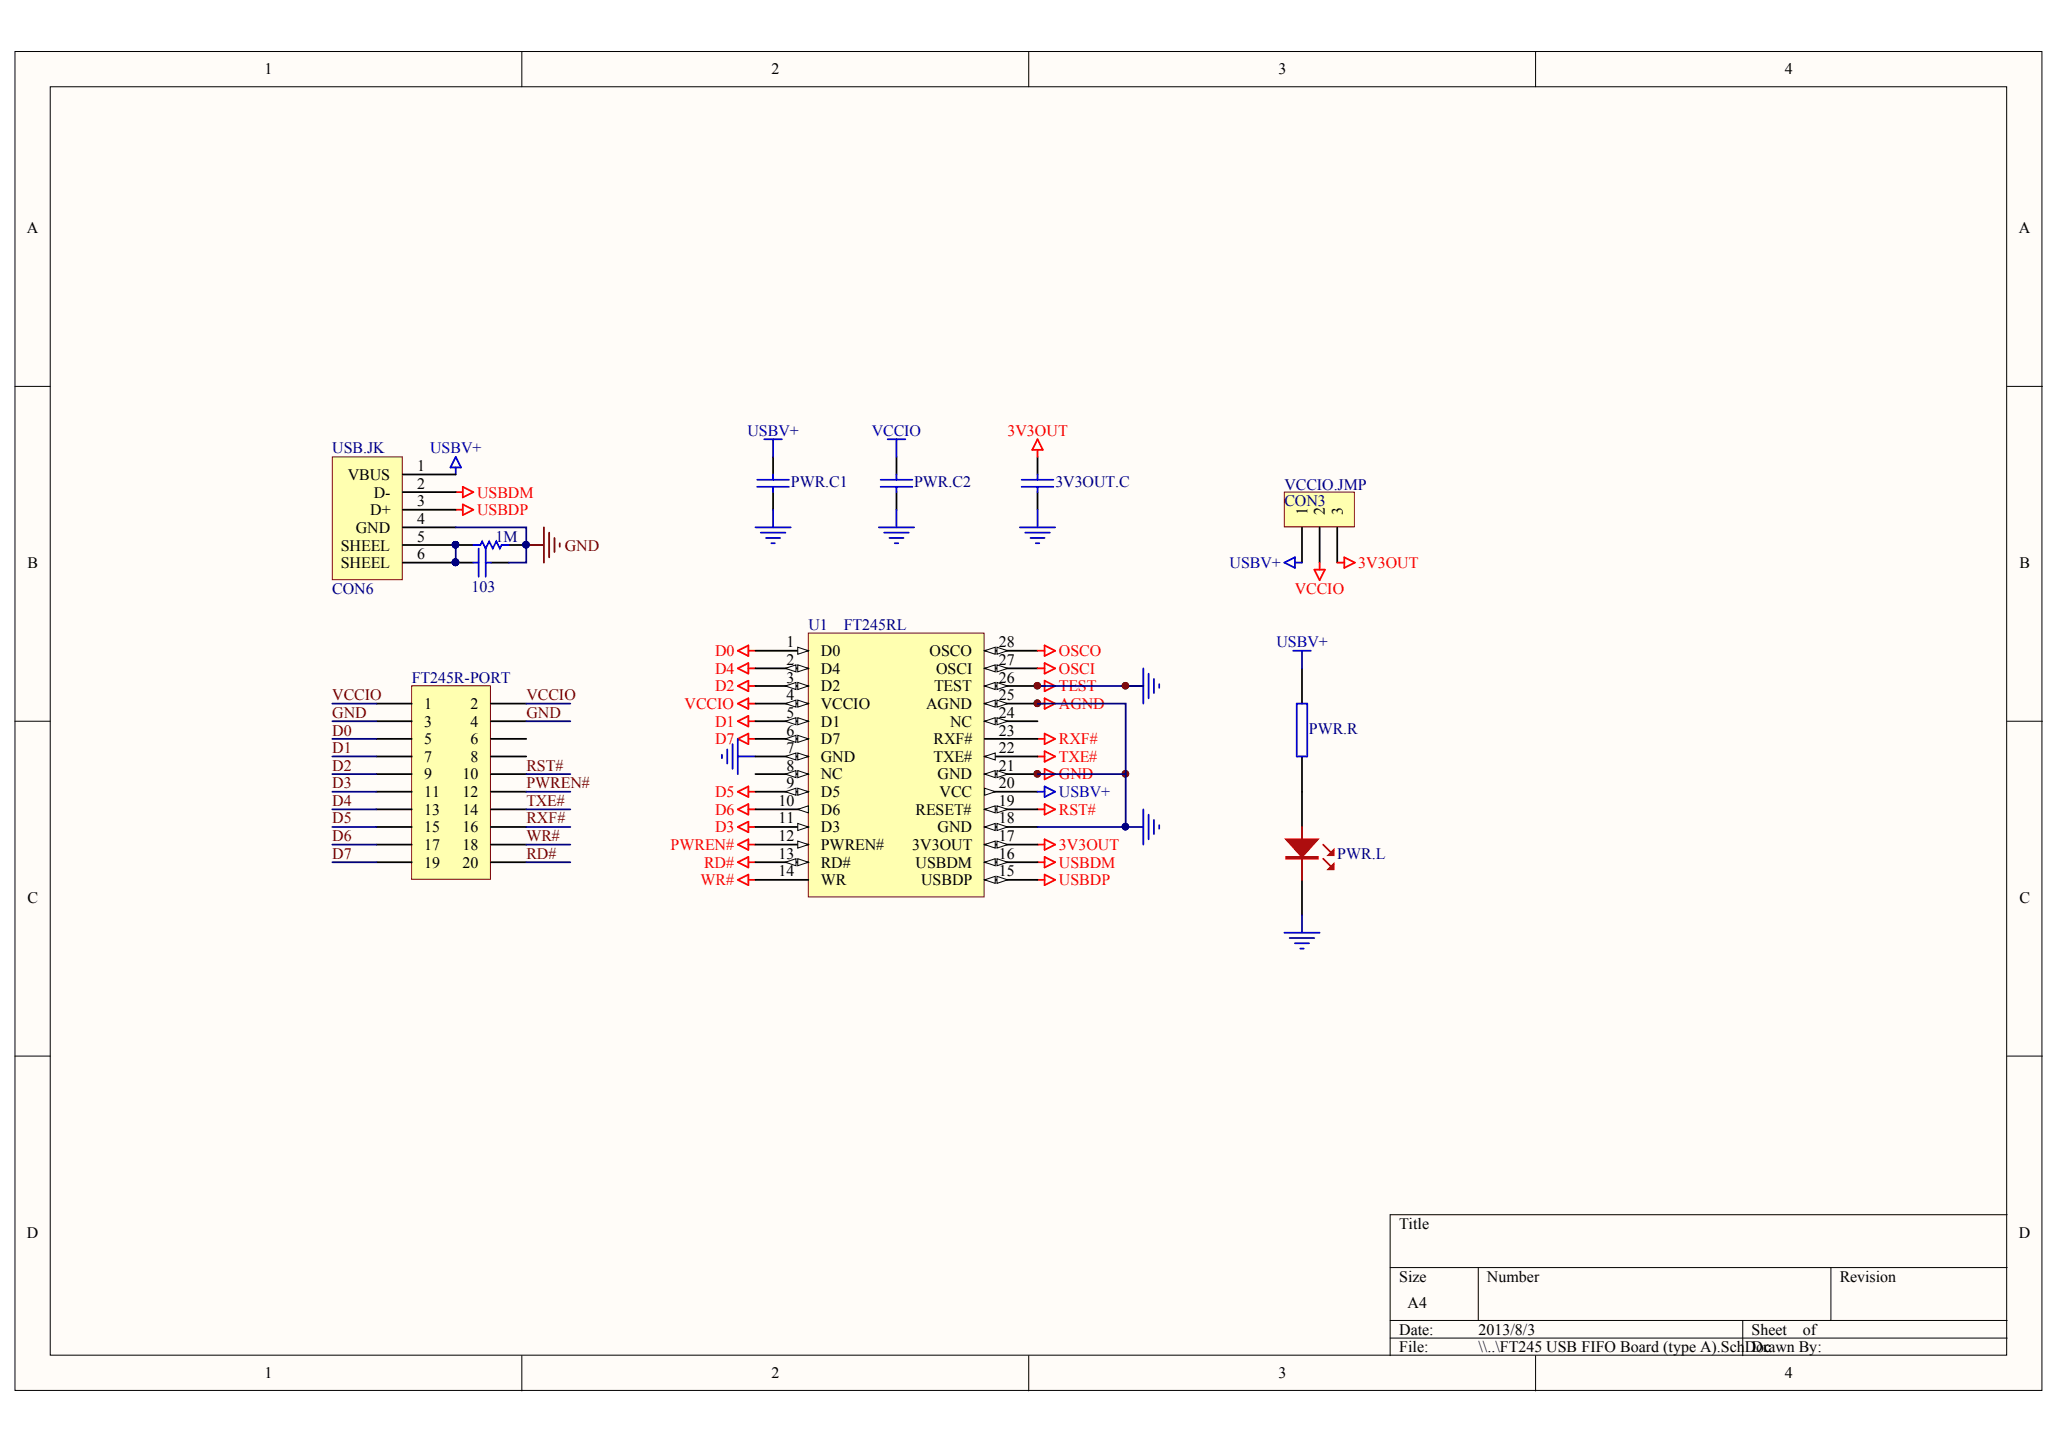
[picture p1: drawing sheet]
<svg xmlns="http://www.w3.org/2000/svg" width="291mm" height="204mm" viewBox="0 0 291 204" stroke-linecap="round" stroke-linejoin="round" font-family="sans-serif">
<defs><g id="words">
<g font-size="2.3">
<text x="37.3" y="10.5">1</text>
<text x="108.8" y="10.5">2</text>
<text x="180.4" y="10.5">3</text>
<text x="251.8" y="10.5">4</text>
<text x="3.8" y="32.9">A</text>
<text x="284.8" y="32.9">A</text>
<text x="49.1" y="67.7">VBUS</text>
<text x="52.7" y="70.2">D-</text>
<text x="58.9" y="69">2</text>
<text x="58.9" y="71.4">3</text>
<text x="58.9" y="66.5">1</text>
<text x="48.1" y="77.7">SHEEL</text>
<text x="50.2" y="75.2">GND</text>
<text x="52.2" y="72.7">D+</text>
<text x="58.9" y="76.4">5</text>
<text x="58.9" y="74">4</text>
<text x="184.4" y="72.7" transform="rotate(-90 184.4 72.7)">1</text>
<text x="186.9" y="72.7" transform="rotate(-90 186.9 72.7)">2</text>
<text x="189.4" y="72.7" transform="rotate(-90 189.4 72.7)">3</text>
<text x="3.9" y="80.2">B</text>
<text x="48.1" y="80.2">SHEEL</text>
<text x="58.9" y="78.9">6</text>
<text x="284.9" y="80.2">B</text>
<text x="110.9" y="91.3">1</text>
<text x="110.9" y="93.8">2</text>
<text x="115.8" y="92.6">D0</text>
<text x="115.8" y="95.1">D4</text>
<text x="131.1" y="92.6">OSCO</text>
<text x="132.1" y="95.1">OSCI</text>
<text x="140.9" y="93.8">27</text>
<text x="140.9" y="91.3">28</text>
<text x="59.8" y="100.1">1</text>
<text x="66.4" y="100.1">2</text>
<text x="110.9" y="101.3">5</text>
<text x="110.9" y="98.8">4</text>
<text x="110.9" y="96.3">3</text>
<text x="115.8" y="100.1">VCCIO</text>
<text x="115.8" y="97.5">D2</text>
<text x="130.7" y="100.1">AGND</text>
<text x="131.8" y="97.5">TEST</text>
<text x="140.9" y="101.3">24</text>
<text x="140.9" y="98.8">25</text>
<text x="140.9" y="96.3">26</text>
<text x="59.8" y="102.5">3</text>
<text x="59.8" y="105">5</text>
<text x="59.8" y="107.5">7</text>
<text x="66.4" y="102.5">4</text>
<text x="66.4" y="105">6</text>
<text x="66.4" y="107.5">8</text>
<text x="110.9" y="103.8">6</text>
<text x="110.9" y="106.3">7</text>
<text x="115.8" y="102.5">D1</text>
<text x="115.8" y="105">D7</text>
<text x="115.8" y="107.5">GND</text>
<text x="131.7" y="107.5">TXE#</text>
<text x="131.7" y="105">RXF#</text>
<text x="134" y="102.5">NC</text>
<text x="140.9" y="106.3">22</text>
<text x="140.9" y="103.8">23</text>
<text x="59.8" y="110">9</text>
<text x="59.8" y="112.5">11</text>
<text x="65.3" y="110">10</text>
<text x="65.3" y="112.5">12</text>
<text x="109.8" y="113.7">10</text>
<text x="110.9" y="111.3">9</text>
<text x="110.9" y="108.7">8</text>
<text x="115.8" y="112.5">D5</text>
<text x="115.8" y="110">NC</text>
<text x="132.3" y="110">GND</text>
<text x="132.6" y="112.5">VCC</text>
<text x="140.9" y="113.7">19</text>
<text x="140.9" y="108.7">21</text>
<text x="140.9" y="111.3">20</text>
<text x="59.8" y="115">13</text>
<text x="59.8" y="117.5">15</text>
<text x="59.8" y="119.9">17</text>
<text x="65.3" y="115">14</text>
<text x="65.3" y="117.5">16</text>
<text x="65.3" y="119.9">18</text>
<text x="109.8" y="118.7">12</text>
<text x="109.8" y="116.2">11</text>
<text x="115.8" y="119.9">PWREN#</text>
<text x="115.8" y="117.5">D3</text>
<text x="115.8" y="115">D6</text>
<text x="128.7" y="119.9">3V3OUT</text>
<text x="129.2" y="115">RESET#</text>
<text x="132.3" y="117.5">GND</text>
<text x="140.9" y="118.7">17</text>
<text x="140.9" y="116.2">18</text>
<text x="59.8" y="122.5">19</text>
<text x="65.3" y="122.5">20</text>
<text x="109.8" y="121.2">13</text>
<text x="109.8" y="123.6">14</text>
<text x="115.8" y="122.5">RD#</text>
<text x="115.8" y="124.9">WR</text>
<text x="129.2" y="122.5">USBDM</text>
<text x="130" y="124.9">USBDP</text>
<text x="140.9" y="121.2">16</text>
<text x="140.9" y="123.6">15</text>
<text x="3.9" y="127.4">C</text>
<text x="284.9" y="127.4">C</text>
<text x="197.4" y="173.4">Title</text>
<text x="3.8" y="174.7">D</text>
<text x="284.8" y="174.7">D</text>
<text x="197.4" y="180.9">Size</text>
<text x="198.6" y="184.6">A4</text>
<text x="209.8" y="180.9">Number</text>
<text x="259.6" y="180.9">Revision</text>
<text x="197.4" y="188.3">Date:</text>
<text x="197.4" y="190.8">File:</text>
<text x="208.6" y="188.3">2013/8/3</text>
<text x="208.6" y="190.8">\\..\FT245 USB FIFO Board (type A).SchDoc</text>
<text x="247.1" y="188.3">Sheet</text>
<text x="247.1" y="190.8">Drawn By:</text>
<text x="254.4" y="188.3">of</text>
<text x="37.3" y="194.5">1</text>
<text x="108.8" y="194.5">2</text>
<text x="180.4" y="194.5">3</text>
<text x="251.8" y="194.5">4</text>
</g>
<g font-size="2.3" fill="#000080">
<text x="46.9" y="64">USB.JK</text>
<text x="111.6" y="68.7">PWR.C1</text>
<text x="129" y="68.7">PWR.C2</text>
<text x="148.9" y="68.7">3V3OUT.C</text>
<text x="181.2" y="69.2">VCCIO.JMP</text>
<text x="181.2" y="71.4">CON3</text>
<text x="69.9" y="76.4">1M</text>
<text x="46.9" y="83.9">CON6</text>
<text x="66.5" y="83.6">103</text>
<text x="114" y="88.9">U1</text>
<text x="119" y="88.9">FT245RL</text>
<text x="58.1" y="96.3">FT245R-PORT</text>
<text x="184.6" y="103.5">PWR.R</text>
<text x="188.7" y="121.2">PWR.L</text>
</g>
<g font-size="2.3" fill="#0000bf">
<text x="60.7" y="64">USBV+</text>
<text x="105.5" y="61.5">USBV+</text>
<text x="123" y="61.5">VCCIO</text>
<text x="173.5" y="80.2">USBV+</text>
<text x="180.1" y="91.3">USBV+</text>
<text x="149.4" y="112.5">USBV+</text>
</g>
<g font-size="2.3" fill="#f00">
<text x="142.1" y="61.5">3V3OUT</text>
<text x="67.3" y="70.2">USBDM</text>
<text x="67.3" y="72.7">USBDP</text>
<text x="182.7" y="83.9">VCCIO</text>
<text x="191.6" y="80.2">3V3OUT</text>
<text x="100.9" y="95.1">D4</text>
<text x="100.9" y="92.6">D0</text>
<text x="149.4" y="92.6">OSCO</text>
<text x="149.4" y="95.1">OSCI</text>
<text x="96.6" y="100.1">VCCIO</text>
<text x="100.9" y="97.5">D2</text>
<text x="149.4" y="97.5">TEST</text>
<text x="149.4" y="100.1">AGND</text>
<text x="100.9" y="105">D7</text>
<text x="100.9" y="102.5">D1</text>
<text x="149.4" y="105">RXF#</text>
<text x="149.4" y="107.5">TXE#</text>
<text x="100.9" y="112.5">D5</text>
<text x="149.4" y="110">GND</text>
<text x="94.6" y="119.9">PWREN#</text>
<text x="100.9" y="117.5">D3</text>
<text x="100.9" y="115">D6</text>
<text x="149.4" y="119.9">3V3OUT</text>
<text x="149.4" y="115">RST#</text>
<text x="98.8" y="124.9">WR#</text>
<text x="99.3" y="122.5">RD#</text>
<text x="149.4" y="122.5">USBDM</text>
<text x="149.4" y="124.9">USBDP</text>
</g>
<g font-size="2.3" fill="#800000">
<text x="79.7" y="77.7">GND</text>
<text x="46.9" y="98.8">VCCIO</text>
<text x="46.9" y="101.3">GND</text>
<text x="74.3" y="98.8">VCCIO</text>
<text x="74.3" y="101.3">GND</text>
<text x="46.9" y="103.8">D0</text>
<text x="46.9" y="106.3">D1</text>
<text x="46.9" y="108.7">D2</text>
<text x="46.9" y="111.3">D3</text>
<text x="46.9" y="113.7">D4</text>
<text x="74.3" y="108.7">RST#</text>
<text x="74.3" y="111.3">PWREN#</text>
<text x="74.3" y="113.7">TXE#</text>
<text x="46.9" y="116.2">D5</text>
<text x="46.9" y="118.7">D6</text>
<text x="74.3" y="116.2">RXF#</text>
<text x="74.3" y="118.7">WR#</text>
<text x="46.9" y="121.2">D7</text>
<text x="74.3" y="121.2">RD#</text>
</g>
</g></defs>
<g fill="#fffcf8" stroke="#000" stroke-width=".14">
<path d="M2.1 7.3h286v188.9h-286z"/>
<path d="M7.1 12.2h276v179h-276z"/>
</g>
<g fill="none" stroke="#000" stroke-width=".14">
<path d="M73.6 7.3v4.9M145.1 7.3v4.9M216.6 7.3v4.9M2.1 54.5h5M283.2 54.5h4.9M2.1 101.8h5M283.2 101.8h4.9M2.1 149h5M283.2 149h4.9M196.1 178.9h87.1M208.6 178.9v7.4M258.3 178.9v7.4"/>
<path d="M283.2 171.4h-87.1v19.9M73.6 191.3v5M145.1 191.3v5M196.1 186.3h87.1M196.1 188.8h87.1M216.6 191.3v5M245.9 186.3v5"/>
</g>
<g fill="#000080" stroke="#000080" stroke-width=".14">
<circle cx="146.3" cy="109.2" r=".46"/>
<circle cx="146.3" cy="99.2" r=".47"/>
<circle cx="146.3" cy="96.8" r=".46"/>
<circle cx="158.8" cy="109.2" r=".46"/>
<circle cx="158.8" cy="96.8" r=".46"/>
</g>
<path d="M181.2 69.4h9.9v4.9h-9.9z" fill="#ffffb0" stroke="#800000" stroke-width=".14"/>
<path d="M109.1 64.5v2.5M109.1 69.4v2.5M126.5 64.5v2.5M126.5 69.4v2.5M146.4 64.5v2.5M146.4 69.4v2.5M183.7 74.4v5M186.2 74.4v5M188.7 74.4v5M183.7 94.3v5M183.7 106.7v10M183.7 124.2v4.9" fill="none" stroke="#000" stroke-width=".25"/>
<g fill="none" stroke="#f00" stroke-width=".25">
<path d="M146.4 62l.7 1.5h-1.5zM146.4 63.5v1M186.2 79.4v1M188.7 79.4h.9M189.6 78.6l1.5 .8-1.5 .7zM104.1 94.3l1.5-.7v1.5zM104.1 91.8l1.5-.7v1.5zM104.1 96.8l1.5-.7v1.4zM104.1 99.3l1.5-.8v1.5zM105.6 94.3h1M105.6 91.8h1M105.6 99.3h1"/>
<path d="M105.6 96.8h1M185.4 80.4h1.5l-.7 1.5zM104.1 101.8l1.5-.8v1.5zM104.1 104.3l1.5-.8v1.5zM104.1 111.7l1.5-.7v1.5zM104.1 114.2l1.5-.7v1.5zM104.1 116.7l1.5-.7v1.4zM104.1 119.2l1.5-.8v1.5zM105.6 104.3h1M105.6 101.8h1M105.6 111.7h1M105.6 116.7h1"/>
<path d="M105.6 114.2h1M105.6 119.2h1M146.4 104.3h1M146.4 114.2h1M146.4 119.2h1M146.4 106.7h1M147.4 103.5l1.5 .8-1.5 .7zM147.4 106l1.5 .7-1.5 .8zM147.4 113.5l1.5 .7-1.5 .8zM147.4 118.4l1.5 .8-1.5 .7zM104.1 121.7l1.5-.8v1.5zM104.1 124.2l1.5-.8v1.5z"/>
<path d="M105.6 121.7h1M105.6 124.2h1M146.4 121.7h1M146.4 124.2h1M147.4 120.9l1.5 .8-1.5 .7zM147.4 123.4l1.5 .8-1.5 .7z"/>
</g>
<path d="M183.7 116.7v7.5M186.7 119.2l1 1M186.7 121.2l1 1" fill="none" stroke="#bf0000" stroke-width=".25"/>
<g fill="#bf0000" stroke="#bf0000" stroke-width=".25">
<path d="M181.4 118.4h4.5l-2.2 2.5z"/>
<path d="M187.4 122.7l.8-.8v.8z"/>
<path d="M187.4 120.7l.8-.8v.8z"/>
<path d="M181.4 120.9h4.5v.3h-4.5z" fill-rule="evenodd"/>
</g>
<g fill="none" stroke="#00f" stroke-width=".25">
<path d="M106.8 68.7h4.5M106.8 67.7h4.5M109.1 67v.7M109.1 68.7v.7M124.2 68.7h4.5M124.2 67.7h4.5M126.5 67v.7M126.5 68.7v.7M144.1 68.7h4.5M144.1 67.7h4.5M146.4 67v.7M146.4 68.7v.7"/>
<path d="M182.9 99.3h1.5v7.4h-1.5z"/>
</g>
<g fill="none" stroke="#0000bf" stroke-width=".25">
<path d="M106.6 74.4h5M107.3 75.2h3.5M107.8 62h2.5M108.1 75.9h2M108.8 76.7h.5M109.1 62v2.5M109.1 71.9v2.5M143.9 74.4h5M144.6 75.2h3.5M145.4 75.9h2M146.1 76.7h.5M146.4 71.9v2.5"/>
<path d="M182.4 91.8h2.5M183.7 91.8v2.5M101.8 106.5v.5M102.6 105.8v1.9M103.3 105v3.5M104.1 104.3v4.9M104.1 106.7h2.5M158.8 116.7h2.5M161.3 114.2v5M162 115v3.4M162.8 115.7v2M163.5 116.4v.5"/>
<path d="M181.2 131.6h5M181.9 132.4h3.5M182.7 133.1h2M183.4 133.9h.5M183.7 129.1v2.5"/>
</g>
<circle cx="158.8" cy="116.6" r=".47" fill="#000080" stroke="#000080" stroke-width=".14"/>
<path d="M114 89.3h24.8v37.3h-24.8z" fill="#ffffb0" stroke="#800000" stroke-width=".14"/>
<path d="M138.9 106.7h7.5" fill="none" stroke="#000" stroke-width=".25"/>
<path d="M138.9 106.7l1.5-.4v.9z" fill="#fffcf8" stroke="#000" stroke-width=".14"/>
<path d="M106.6 119.2h7.4" fill="none" stroke="#000" stroke-width=".25"/>
<path d="M112.5 118.7l1.5 .5-1.5 .5z" fill="#fffcf8" stroke="#000" stroke-width=".14"/>
<path d="M106.6 116.7h7.4" fill="none" stroke="#000" stroke-width=".25"/>
<path d="M112.5 116.2l1.5 .5-1.5 .5z" fill="#fffcf8" stroke="#000" stroke-width=".14"/>
<path d="M106.6 91.8h7.4" fill="none" stroke="#000" stroke-width=".25"/>
<path d="M112.5 91.3l1.5 .5-1.5 .5z" fill="#fffcf8" stroke="#000" stroke-width=".14"/>
<path d="M106.6 101.8h7.4" fill="none" stroke="#000" stroke-width=".25"/>
<g fill="#fffcf8" stroke="#000" stroke-width=".14">
<path d="M112.5 101.3l1.5 .5-1.5 .5z"/>
<path d="M110.8 101.8l1.5-.5v1z"/>
</g>
<path d="M106.6 99.3h7.4" fill="none" stroke="#000" stroke-width=".25"/>
<g fill="#fffcf8" stroke="#000" stroke-width=".14">
<path d="M112.5 98.8l1.5 .5-1.5 .5z"/>
<path d="M110.8 99.3l1.5-.5v1z"/>
</g>
<path d="M106.6 94.3h7.4" fill="none" stroke="#000" stroke-width=".25"/>
<g fill="#fffcf8" stroke="#000" stroke-width=".14">
<path d="M112.5 93.8l1.5 .5-1.5 .5z"/>
<path d="M110.8 94.3l1.5-.5v1z"/>
</g>
<path d="M106.6 96.8h7.4" fill="none" stroke="#000" stroke-width=".25"/>
<g fill="#fffcf8" stroke="#000" stroke-width=".14">
<path d="M112.5 96.3l1.5 .5-1.5 .5z"/>
<path d="M110.8 96.8l1.5-.5v1z"/>
</g>
<path d="M106.6 104.3h7.4" fill="none" stroke="#000" stroke-width=".25"/>
<g fill="#fffcf8" stroke="#000" stroke-width=".14">
<path d="M112.5 103.8l1.5 .5-1.5 .5z"/>
<path d="M110.8 104.3l1.5-.5v1z"/>
</g>
<path d="M106.6 121.7h7.4" fill="none" stroke="#000" stroke-width=".25"/>
<g fill="#fffcf8" stroke="#000" stroke-width=".14">
<path d="M112.5 121.2l1.5 .5-1.5 .5z"/>
<path d="M110.8 121.7l1.5-.5v1z"/>
</g>
<path d="M138.9 121.7h7.5" fill="none" stroke="#000" stroke-width=".25"/>
<g fill="#fffcf8" stroke="#000" stroke-width=".14">
<path d="M138.9 121.7l1.5-.5v1z"/>
<path d="M140.7 121.2l1.4 .5-1.4 .5z"/>
</g>
<path d="M138.9 119.2h7.5" fill="none" stroke="#000" stroke-width=".25"/>
<g fill="#fffcf8" stroke="#000" stroke-width=".14">
<path d="M138.9 119.2l1.5-.5v1z"/>
<path d="M140.7 118.7l1.4 .5-1.4 .5z"/>
</g>
<path d="M138.9 116.7h7.5" fill="none" stroke="#000" stroke-width=".25"/>
<g fill="#fffcf8" stroke="#000" stroke-width=".14">
<path d="M138.9 116.7l1.5-.5v1z"/>
<path d="M140.7 116.2l1.4 .5-1.4 .5z"/>
</g>
<path d="M138.9 114.2h7.5" fill="none" stroke="#000" stroke-width=".25"/>
<g fill="#fffcf8" stroke="#000" stroke-width=".14">
<path d="M138.9 114.2l1.5-.5v1z"/>
<path d="M140.7 113.7l1.4 .5-1.4 .5z"/>
</g>
<path d="M138.9 101.8h7.5" fill="none" stroke="#000" stroke-width=".25"/>
<g fill="#fffcf8" stroke="#000" stroke-width=".14">
<path d="M138.9 101.8l1.5-.5v1z"/>
<path d="M140.7 101.3l1.4 .5-1.4 .5z"/>
</g>
<path d="M138.9 99.3h7.5" fill="none" stroke="#000" stroke-width=".25"/>
<g fill="#fffcf8" stroke="#000" stroke-width=".14">
<path d="M138.9 99.3l1.5-.5v1z"/>
<path d="M140.7 98.8l1.4 .5-1.4 .5z"/>
</g>
<path d="M138.9 96.8h7.5" fill="none" stroke="#000" stroke-width=".25"/>
<g fill="#fffcf8" stroke="#000" stroke-width=".14">
<path d="M138.9 96.8l1.5-.5v1z"/>
<path d="M140.7 96.3l1.4 .5-1.4 .5z"/>
</g>
<path d="M138.9 94.3h7.5" fill="none" stroke="#000" stroke-width=".25"/>
<g fill="#fffcf8" stroke="#000" stroke-width=".14">
<path d="M138.9 94.3l1.5-.5v1z"/>
<path d="M140.7 93.8l1.4 .5-1.4 .5z"/>
</g>
<path d="M138.9 91.8h7.5" fill="none" stroke="#000" stroke-width=".25"/>
<g fill="#fffcf8" stroke="#000" stroke-width=".14">
<path d="M138.9 91.8l1.5-.5v1z"/>
<path d="M140.7 91.3l1.4 .5-1.4 .5z"/>
</g>
<path d="M138.9 109.2h7.5" fill="none" stroke="#000" stroke-width=".25"/>
<g fill="#fffcf8" stroke="#000" stroke-width=".14">
<path d="M138.9 109.2l1.5-.5v1z"/>
<path d="M140.7 108.7l1.4 .5-1.4 .5z"/>
</g>
<path d="M138.9 124.2h7.5" fill="none" stroke="#000" stroke-width=".25"/>
<g fill="#fffcf8" stroke="#000" stroke-width=".14">
<path d="M138.9 124.2l1.5-.5v1z"/>
<path d="M140.7 123.7l1.4 .5-1.4 .5z"/>
</g>
<path d="M106.6 111.7h7.4" fill="none" stroke="#000" stroke-width=".25"/>
<g fill="#fffcf8" stroke="#000" stroke-width=".14">
<path d="M112.5 111.2l1.5 .5-1.5 .5z"/>
<path d="M110.8 111.7l1.5-.5v1z"/>
</g>
<path d="M106.6 114.2h7.4" fill="none" stroke="#000" stroke-width=".25"/>
<path d="M112.5 114.2l1.5-.5v1z" fill="#fffcf8" stroke="#000" stroke-width=".14"/>
<path d="M138.9 111.7h7.5" fill="none" stroke="#000" stroke-width=".25"/>
<path d="M138.9 111.2l1.5 .5-1.5 .5z" fill="#fffcf8" stroke="#000" stroke-width=".14"/>
<path d="M106.6 109.2h7.4" fill="none" stroke="#000" stroke-width=".25"/>
<g fill="#fffcf8" stroke="#000" stroke-width=".14">
<path d="M112.5 108.7l1.5 .5-1.5 .5z"/>
<path d="M110.8 109.2l1.5-.5v1z"/>
</g>
<path d="M106.6 106.7h7.4" fill="none" stroke="#000" stroke-width=".25"/>
<g fill="#fffcf8" stroke="#000" stroke-width=".14">
<path d="M112.5 106.3l1.5 .4-1.5 .5z"/>
<path d="M110.8 106.7l1.5-.4v.9z"/>
</g>
<path d="M138.9 104.3h7.5M106.6 124.2h7.4" fill="none" stroke="#000" stroke-width=".25"/>
<path d="M158.8 96.8h2.5M161.3 94.3v5M162 95.1v3.4M162.8 95.8v2M163.5 96.6v.4M146.4 111.7h1M147.4 111l1.5 .7-1.5 .8z" fill="none" stroke="#0000bf" stroke-width=".25"/>
<path d="M146.4 91.8h1M146.4 94.3h1M146.4 96.8h1M146.4 99.3h1M147.4 91.1l1.5 .7-1.5 .8zM147.4 93.6l1.5 .7-1.5 .8zM147.4 96.1l1.5 .7-1.5 .7zM147.4 98.5l1.5 .8-1.5 .7zM146.4 109.2h1M147.4 108.5l1.5 .7-1.5 .8z" fill="none" stroke="#f00" stroke-width=".25"/>
<path d="M146.4 99.3h12.4v17.4h-12.4M146.4 96.8h14.9M146.4 109.2h12.4" fill="none" stroke="#000080" stroke-width=".25"/>
<g fill="#800000" stroke="#800000" stroke-width=".14">
<circle cx="146.3" cy="109.2" r=".46"/>
<circle cx="158.8" cy="109.2" r=".46"/>
<circle cx="146.3" cy="99.2" r=".47"/>
<circle cx="146.3" cy="96.8" r=".46"/>
<circle cx="158.8" cy="96.8" r=".46"/>
</g>
<circle cx="158.8" cy="116.6" r=".47" fill="#000080" stroke="#000080" stroke-width=".14"/>
<path d="M58.1 96.8h11.1v27.3h-11.1z" fill="#ffffb0" stroke="#800000" stroke-width=".14"/>
<g fill="none" stroke="#000" stroke-width=".25">
<path d="M53.1 99.3h5M69.3 99.3h4.9M53.1 101.8h5M53.1 104.3h5M53.1 106.7h5M53.1 109.2h5M53.1 111.7h5M53.1 114.2h5M53.1 116.7h5M53.1 119.2h5M69.3 101.8h4.9M69.3 104.3h4.9"/>
<path d="M69.3 106.7h4.9M69.3 109.2h4.9M69.3 111.7h4.9M69.3 114.2h4.9M69.3 116.7h4.9M69.3 119.2h4.9M53.1 121.7h5M69.3 121.7h4.9"/>
</g>
<g fill="none" stroke="#000080" stroke-width=".25">
<path d="M46.9 99.3h6.2M74.2 99.3h6.3M46.9 101.8h6.2M46.9 104.3h6.2M46.9 106.7h6.2M46.9 109.2h6.2M46.9 111.7h6.2M46.9 114.2h6.2M46.9 116.7h6.2M46.9 119.2h6.2M74.2 101.8h6.3M74.2 109.2h6.3"/>
<path d="M74.2 111.7h6.3M74.2 114.2h6.3M74.2 116.7h6.3M74.2 119.2h6.3M46.9 121.7h6.2M74.2 121.7h6.3"/>
</g>
<path d="M64.3 64.5l.7 1.5h-1.5zM64.3 66v1" fill="none" stroke="#0000bf" stroke-width=".25"/>
<path d="M64.3 69.4h1M64.3 71.9h1M65.3 68.7l1.5 .7-1.5 .8zM65.3 71.2l1.5 .7-1.5 .8z" fill="none" stroke="#f00" stroke-width=".25"/>
<path d="M46.9 64.5h9.9v17.3h-9.9z" fill="#ffffb0" stroke="#800000" stroke-width=".14"/>
<path d="M56.8 76.9h10M56.8 74.4h7.5M56.8 69.4h7.5M56.8 71.9h7.5M56.8 67h7.5M56.8 79.4h10M69.3 79.4h2.5M71.8 76.9h2.4" fill="none" stroke="#000" stroke-width=".25"/>
<g fill="#000080" stroke="#000080" stroke-width=".14">
<circle cx="64.3" cy="76.9" r=".46"/>
<circle cx="64.2" cy="79.3" r=".47"/>
<circle cx="74.2" cy="76.9" r=".46"/>
</g>
<path d="M64.3 74.4h9.9v5h-2.4M64.3 76.9v2.5" fill="none" stroke="#000080" stroke-width=".25"/>
<path d="M124 74.4h5M124.7 75.2h3.5M125.2 62h2.5M125.5 75.9h2M126.2 76.7h.5M126.5 62v2.5M126.5 71.9v2.5M181.2 79.4l1.5-.8v1.5zM182.7 79.4h1" fill="none" stroke="#0000bf" stroke-width=".25"/>
<path d="M66.8 76.9h1l.2-.5 .5 1 .5-1 .5 1 .5-1 .5 1 .3-.5h1M66.8 79.4h.7M67.5 77.4v4M68.5 77.4v4M68.5 79.4h.8" fill="none" stroke="#00f" stroke-width=".25"/>
<path d="M74.2 76.9h2.5M76.7 74.4v5M77.5 75.2v3.4M78.2 75.9v2M79 76.7v.5" fill="none" stroke="#800000" stroke-width=".25"/>
<use href="#words"/>
</svg>
